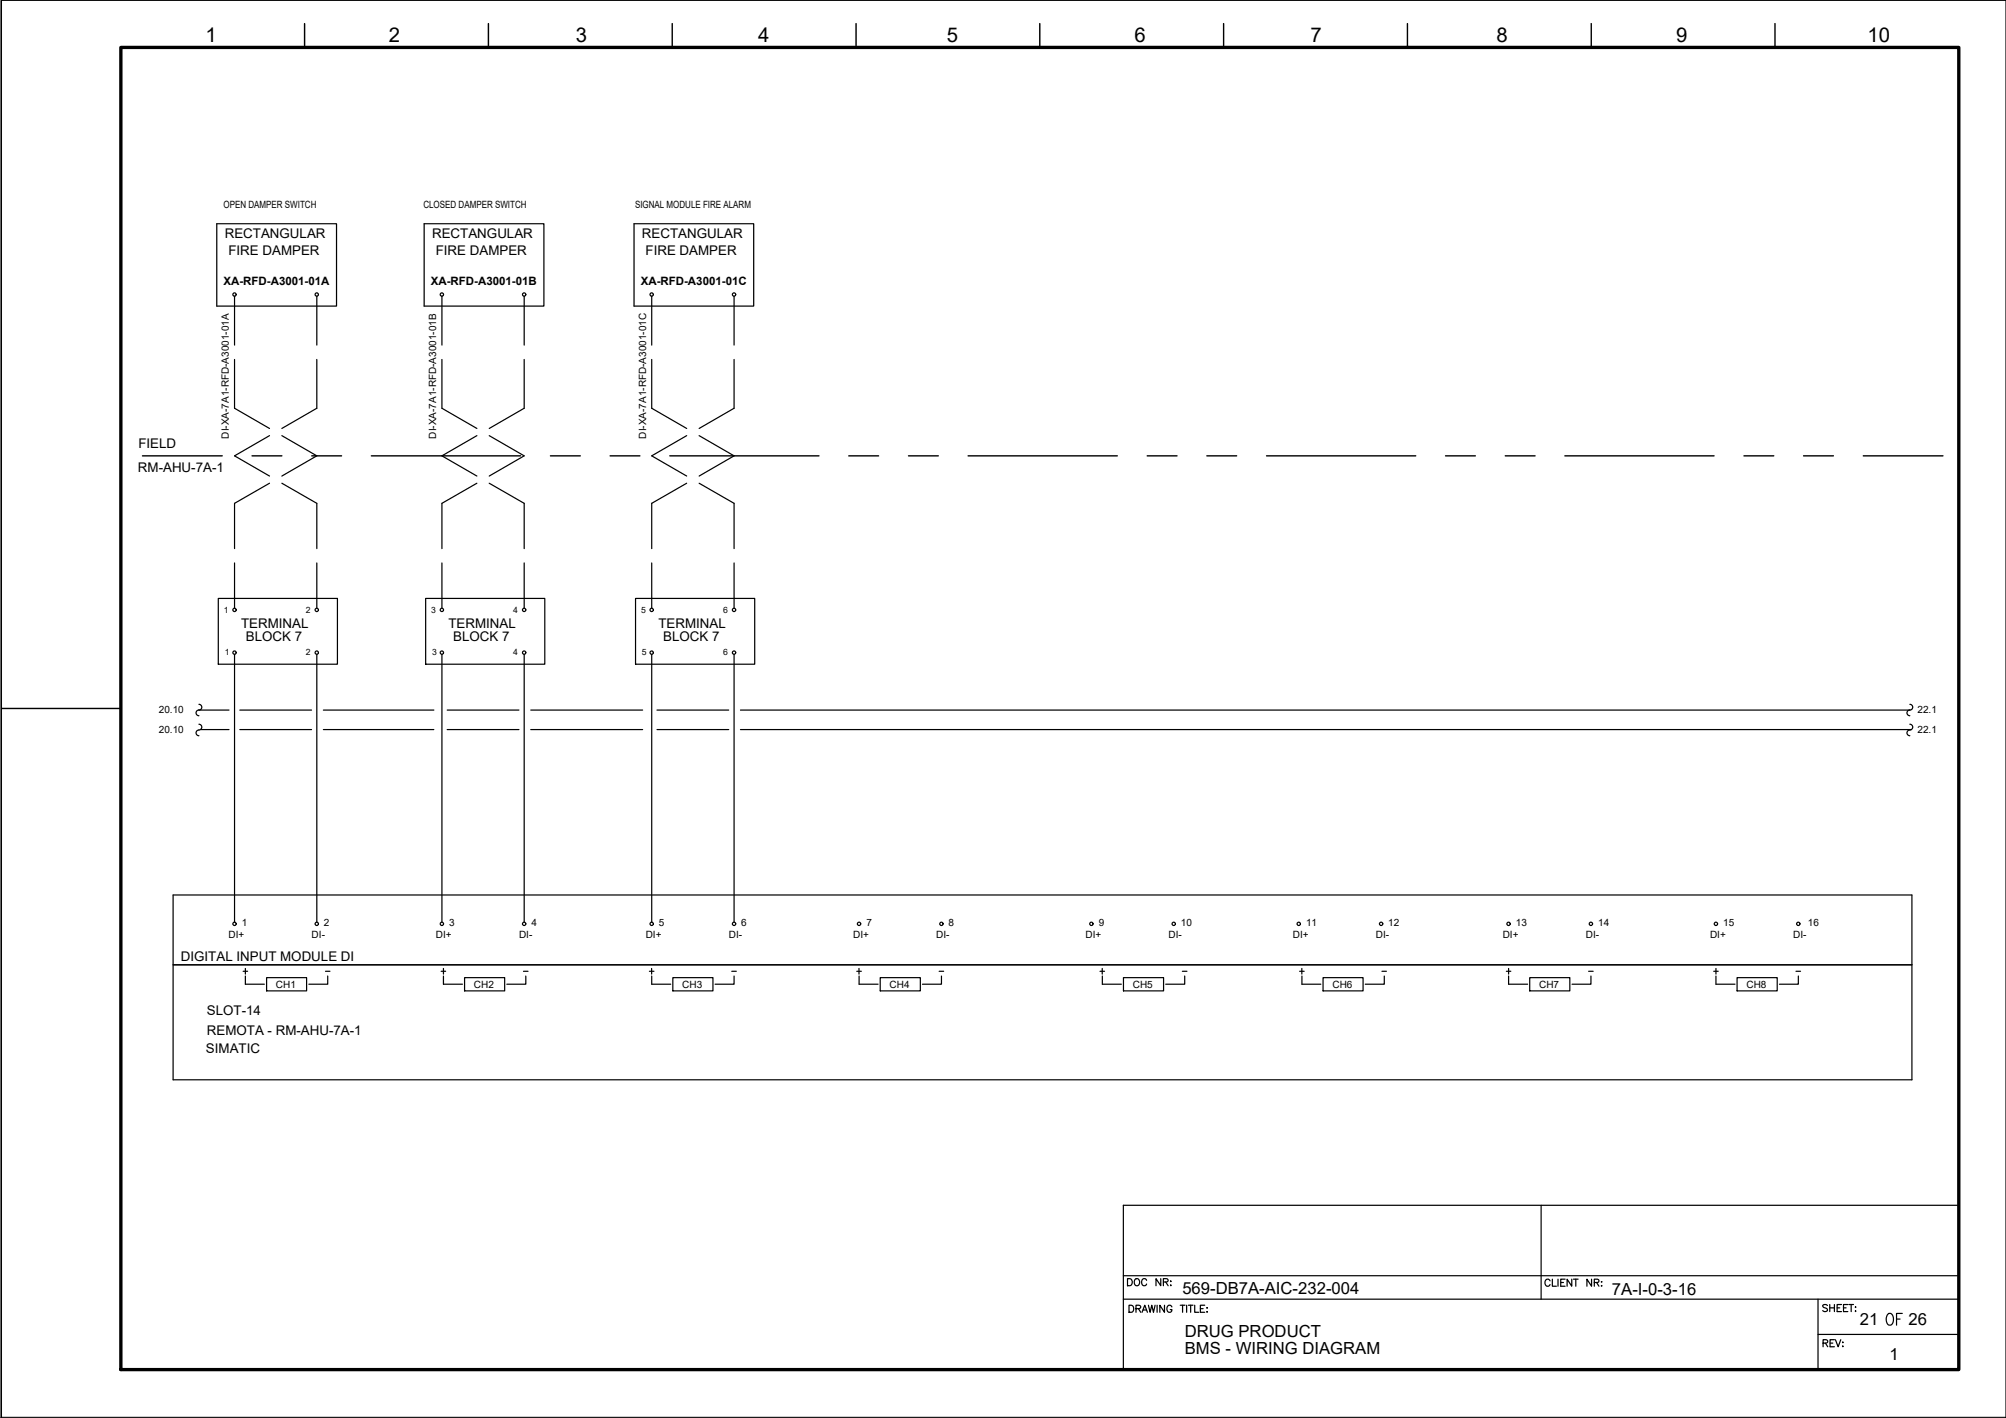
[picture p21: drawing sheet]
<svg xmlns="http://www.w3.org/2000/svg" width="420mm" height="297mm" viewBox="0 0 420 297" stroke-linecap="round" stroke-linejoin="round" font-family="sans-serif">
<defs><g id="words">
<text font-size="5.7" x="394.1" y="278.7">OF</text>
<text font-size="4.4" x="235.3" y="270.6">DOC NR:</text>
<g font-size="4.3">
<text x="43.1" y="8.9">1</text>
<text x="81.4" y="8.9">2</text>
<text x="120.6" y="8.9">3</text>
<text x="158.8" y="8.9">4</text>
<text x="198.3" y="8.9">5</text>
<text x="237.6" y="8.9">6</text>
<text x="274.5" y="8.9">7</text>
<text x="313.4" y="8.9">8</text>
<text x="351.1" y="8.9">9</text>
<text x="391.1" y="8.9">10</text>
</g>
<g font-size="4">
<text x="135.1" y="205.3">+</text>
<text x="178.5" y="205.3">+</text>
<text x="271.3" y="205.3">+</text>
<text x="358.1" y="205.3">+</text>
</g>
<g font-size="3.5">
<text x="247.6" y="271.1">569-DB7A-AIC-232-004</text>
<text x="337.6" y="271.3">7A-I-0-3-16</text>
<text x="248.2" y="280">DRUG PRODUCT</text>
<text x="389.6" y="277.5">21</text>
<text x="399.8" y="277.5">26</text>
<text x="248.2" y="283.5">BMS - WIRING DIAGRAM</text>
<text x="395.7" y="284.9">1</text>
</g>
<g font-size="2.8">
<text x="47.1" y="49.8">RECTANGULAR</text>
<text x="47.8" y="53.4">FIRE DAMPER</text>
<text x="90.5" y="49.8">RECTANGULAR</text>
<text x="91.3" y="53.4">FIRE DAMPER</text>
<text x="134.5" y="49.8">RECTANGULAR</text>
<text x="135.2" y="53.4">FIRE DAMPER</text>
<text x="29" y="93.8">FIELD</text>
<text x="28.9" y="98.9">RM-AHU-7A-1</text>
<text x="50.5" y="131.5">TERMINAL</text>
<text x="93.9" y="131.5">TERMINAL</text>
<text x="137.9" y="131.5">TERMINAL</text>
<text x="51.5" y="134.4">BLOCK 7</text>
<text x="94.9" y="134.4">BLOCK 7</text>
<text x="138.9" y="134.4">BLOCK 7</text>
<text x="37.9" y="201.2">DIGITAL INPUT MODULE DI</text>
<text x="43.3" y="212.6">SLOT-14</text>
<text x="43.1" y="220.6">SIMATIC</text>
<text x="43.3" y="216.8">REMOTA - RM-AHU-7A-1</text>
</g>
<g font-size="2.6">
<text x="67.4" y="204.6">-</text>
<text x="108.7" y="204.6">-</text>
<text x="152.4" y="204.6">-</text>
<text x="195.8" y="204.6">-</text>
<text x="246.6" y="204.6">-</text>
<text x="288.6" y="204.6">-</text>
<text x="332" y="204.6">-</text>
<text x="375.4" y="204.6">-</text>
</g>
<g font-size="2.4">
<text x="46.8" y="59.6">XA-RFD-A3001-01A</text>
<text x="90.2" y="59.6">XA-RFD-A3001-01B</text>
<text x="134.2" y="59.6">XA-RFD-A3001-01C</text>
</g>
<g font-size="2.1">
<text x="46.8" y="43.5">OPEN DAMPER SWITCH</text>
<text x="88.7" y="43.5">CLOSED DAMPER SWITCH</text>
<text x="133" y="43.5">SIGNAL MODULE FIRE ALARM</text>
<text x="47.9" y="91.9" transform="rotate(-90 47.9 91.9)">DI-XA-7A1-RFD-A3001-01A</text>
<text x="91.4" y="91.9" transform="rotate(-90 91.4 91.9)">DI-XA-7A1-RFD-A3001-01B</text>
<text x="135.3" y="91.9" transform="rotate(-90 135.3 91.9)">DI-XA-7A1-RFD-A3001-01C</text>
<text x="33.3" y="149.3">20.10</text>
<text x="401.6" y="149.3">22.1</text>
<text x="33.3" y="153.5">20.10</text>
<text x="401.6" y="153.5">22.1</text>
<text x="47.9" y="196.5">DI+</text>
<text x="50.6" y="194">1</text>
<text x="65.3" y="196.5">DI-</text>
<text x="67.9" y="194">2</text>
<text x="91.3" y="196.5">DI+</text>
<text x="94.1" y="194">3</text>
<text x="108.7" y="196.5">DI-</text>
<text x="111.3" y="194">4</text>
<text x="135.3" y="196.5">DI+</text>
<text x="138" y="194">5</text>
<text x="152.7" y="196.5">DI-</text>
<text x="155.2" y="194">6</text>
<text x="178.7" y="196.5">DI+</text>
<text x="181.5" y="194">7</text>
<text x="196.1" y="196.5">DI-</text>
<text x="198.7" y="194">8</text>
<text x="227.4" y="196.5">DI+</text>
<text x="230.1" y="194">9</text>
<text x="244.8" y="196.5">DI-</text>
<text x="247.3" y="194">10</text>
<text x="270.8" y="196.5">DI+</text>
<text x="273.6" y="194">11</text>
<text x="288.2" y="196.5">DI-</text>
<text x="290.8" y="194">12</text>
<text x="314.7" y="196.5">DI+</text>
<text x="317.5" y="194">13</text>
<text x="332.1" y="196.5">DI-</text>
<text x="334.7" y="194">14</text>
<text x="358.2" y="196.5">DI+</text>
<text x="360.9" y="194">15</text>
<text x="375.6" y="196.5">DI-</text>
<text x="378.7" y="194">16</text>
<text x="57.8" y="207">CH1</text>
<text x="99.3" y="207">CH2</text>
<text x="142.9" y="207">CH3</text>
<text x="186.3" y="207">CH4</text>
<text x="237.3" y="207">CH5</text>
<text x="279.1" y="207">CH6</text>
<text x="322.4" y="207">CH7</text>
<text x="365.8" y="207">CH8</text>
</g>
<g font-size="1.8">
<text x="46.9" y="128.3">1</text>
<text x="64.1" y="128.3">2</text>
<text x="90.3" y="128.3">3</text>
<text x="107.5" y="128.3">4</text>
<text x="134.3" y="128.3">5</text>
<text x="151.4" y="128.3">6</text>
<text x="47.1" y="137.2">1</text>
<text x="64.1" y="137.2">2</text>
<text x="90.5" y="137.2">3</text>
<text x="107.5" y="137.2">4</text>
<text x="134.5" y="137.2">5</text>
<text x="151.4" y="137.2">6</text>
</g>
</g></defs>
<!-- layer: G-TTLB-TTLB -->
<path d="M25.3 9.9h385v277h-385z" fill="none" stroke="#000" stroke-width=".7"/>
<!-- layer: G-TTLB-OTLN -->
<path d="M.3 .1v296.8h419.8" fill="none" stroke="#000" stroke-width=".21"/>
<!-- layer: G-TTLB-INDX -->
<path d="M63.8 4.9v5M102.3 4.9v5M140.8 4.9v5M179.3 4.9v5M217.8 4.9v5M256.3 4.9v5M294.8 4.9v5M333.3 4.9v5M371.8 4.9v5M.3 148.4h25" fill="none" stroke="#000" stroke-width=".3"/>
<!-- layer: LGSP IA4$0$LG_PLOT -->
<path d="M322.8 252.5v19.6M235.3 267.2h175M235.3 272.1h175M380.8 279.5h29.5M380.8 272.1v14.8M235.3 286.9h175" fill="none" stroke="#000" stroke-width=".25"/>
<!-- layer: LG_PLOT -->
<g fill="none" stroke="#000" stroke-width=".25">
<path d="M410.3 252.5h-175v34.4M236.5 273.4h.5a.8 .8 0 0 1 .5 .8 .8 .8 0 0 1-.5 .7h-.5zM237.9 274.1h.9l.1-.4-.3-.3h-.7v1.5M238.4 274.1l.5 .8M239.2 274.9l.6-1.5 .5 1.5M239.4 274.4h.7M240.5 273.4l.4 1.5 .3-1.5 .4 1.5 .3-1.5M242.4 273.4v1.5M243.9 273.4v1.5l-1-1.5v1.5M245.4 273.8a.53 .53 0 0 0-.6-.4 .53 .53 0 0 0-.4 .6 .6 .6 0 0 0 .2 .8 .6 .6 0 0 0 .8-.1v-.4h-.3M247.2 273.4h1M247.7 273.4v1.5"/>
<path d="M248.5 273.4v1.5M248.9 273.4h1M249.4 273.4v1.5M250.2 273.4v1.5h.9M251.4 274.1h.6M252.3 273.4h-.9v1.5h.9M252.8 274h.1zM252.8 274.8h.1zM324.7 268.3a.54 .54 0 0 0-.7-.3 .54 .54 0 0 0-.4 .5 .61 .61 0 0 0 .2 .8 .61 .61 0 0 0 .8-.1l.1-.1M325.1 268v1.4h.9M326.3 268v1.4M326.9 268.7h.6"/>
<path d="M327.8 268h-.9v1.4h.9M329.2 268v1.4l-1-1.4v1.4M329.6 268h.9M330.1 268v1.4M333.4 268v1.4l-1-1.4v1.4M333.9 268.7l.9-.1v-.5l-.9-.1v1.4M334.4 268.7l.5 .7M335.4 268.5h.1zM335.4 269.4h.1zM382.8 273.5l-.4-.2-.6 .2 .1 .3 .8 .4 .1 .3a.66 .66 0 0 1-1 0M383.2 273.3v1.5M383.2 274h1"/>
<path d="M384.2 273.3v1.5M384.8 274h.5M385.7 273.3h-.9v1.5h.9M386.1 274h.6M387 273.3h-.9v1.5h.9M387.2 273.3h1M387.7 273.3v1.5M388.6 273.8h.1zM388.6 274.6v.2zM381.8 281.4l.9-.1 .1-.2v-.3l-1-.2v1.5M382.3 281.4l.5 .7M383.3 281.4h.6"/>
<path d="M384.2 280.6h-.9v1.5h.9M384.4 280.6l.6 1.5 .6-1.5M385.9 281.2h.2zM386 282v.1z"/>
</g>
<!-- layer: I_LIMIT_LINE -->
<g fill="none" stroke="#000" stroke-width=".3">
<path d="M29.8 95.5h16.7M52.8 95.5h6.2M65.3 95.5h6.2M77.8 95.5h31.2M115.3 95.5h6.2M127.8 95.5h6.2M140.3 95.5h31.2M177.8 95.5h6.2M190.3 95.5h6.2M202.8 95.5h31.2M240.3 95.5h6.2M252.8 95.5h6.2"/>
<path d="M265.3 95.5h31.2M302.8 95.5h6.2M315.3 95.5h6.2M327.8 95.5h31.2M365.3 95.5h6.2M377.8 95.5h6.2M390.3 95.5h16.7"/>
</g>
<!-- layer: 0 -->
<g fill="none" stroke="#000" stroke-width=".25">
<path d="M41.7 148.7h6.3M42 152.8h6M50.2 148.7h15.1M50.2 152.8h15.1M67.7 148.7h23.2M67.7 152.8h23.2M93.7 148.7h15M93.7 152.8h15M111.2 148.7h23.4M111.2 152.8h23.4M137.6 148.7h15M137.6 152.8h15"/>
<path d="M155.1 148.7h244.9M155.1 152.8h245.2M400.5 187.5v38.7"/>
</g>
<!-- layer: I_DATA -->
<g fill="none" stroke="#000" stroke-width=".25">
<path d="M45.4 46.9h25.1v17.2h-25.1zM88.8 46.9h25.1v17.2h-25.1zM132.8 46.9h25.1v17.2h-25.1zM45.7 125.4h25v13.7h-25zM89.2 125.4h24.9v13.7h-24.9zM133.1 125.4h25v13.7h-25zM400.5 187.5h-364.2v38.7h364.2M36.3 202.1h364.2M50.9 203.5h1M51.4 204.5v1.7h4M51.4 202.9v1.2M55.8 204.8h8.4v2.8h-8.4z"/>
<path d="M68.6 204.5v1.7h-3.9M92.4 203.5h.9M92.9 204.5v1.7h4M92.9 202.9v1.2M97.3 204.8h8.4v2.8h-8.4zM110.1 204.5v1.7h-3.9M136.5 206.2h4M140.9 204.8h8.4v2.8h-8.4zM153.8 204.5v1.7h-4M179.9 206.2h4M184.4 204.8h8.4v2.8h-8.4zM197.2 204.5v1.7h-4"/>
<path d="M230.4 203.5h1M230.9 202.9v1.2M230.9 204.5v1.7h4M235.3 204.8h8.4v2.8h-8.4zM248.1 204.5v1.7h-3.9M272.7 206.2h3.9M277.1 204.8h8.4v2.8h-8.4zM289.9 204.5v1.7h-3.9M315.5 203.5h.9M316 204.5v1.7h4M316 202.9v1.2M320.4 204.8h8.4v2.8h-8.4z"/>
<path d="M333.2 204.5v1.7h-3.9M359.4 206.2h4M363.8 204.8h8.4v2.8h-8.4zM376.7 204.5v1.7h-4"/>
<circle cx="49.1" cy="61.7" r=".35"/>
<circle cx="66.3" cy="61.7" r=".35"/>
<circle cx="92.6" cy="61.7" r=".35"/>
<circle cx="109.8" cy="61.7" r=".35"/>
<circle cx="136.5" cy="61.7" r=".35"/>
<circle cx="153.7" cy="61.7" r=".35"/>
<circle cx="49.1" cy="136.7" r=".35"/>
<circle cx="49.1" cy="127.8" r=".35"/>
<circle cx="66.3" cy="136.7" r=".35"/>
<circle cx="66.3" cy="127.8" r=".35"/>
<circle cx="92.6" cy="136.7" r=".35"/>
<circle cx="92.6" cy="127.8" r=".35"/>
<circle cx="109.8" cy="136.7" r=".35"/>
<circle cx="109.8" cy="127.8" r=".35"/>
<circle cx="136.5" cy="136.7" r=".35"/>
<circle cx="136.5" cy="127.8" r=".35"/>
<circle cx="153.7" cy="127.8" r=".35"/>
<circle cx="153.7" cy="136.7" r=".35"/>
<circle cx="49.1" cy="193.5" r=".35"/>
<circle cx="66.3" cy="193.5" r=".35"/>
<circle cx="92.6" cy="193.5" r=".35"/>
<circle cx="109.8" cy="193.5" r=".35"/>
<circle cx="136.5" cy="193.5" r=".35"/>
<circle cx="153.7" cy="193.5" r=".35"/>
<circle cx="179.9" cy="193.5" r=".35"/>
<circle cx="197.2" cy="193.5" r=".35"/>
<circle cx="228.6" cy="193.5" r=".35"/>
<circle cx="245.8" cy="193.5" r=".35"/>
<circle cx="272" cy="193.5" r=".35"/>
<circle cx="289.3" cy="193.5" r=".35"/>
<circle cx="316" cy="193.5" r=".35"/>
<circle cx="333.2" cy="193.5" r=".35"/>
<circle cx="359.4" cy="193.5" r=".35"/>
<circle cx="376.7" cy="193.5" r=".35"/>
</g>
<!-- layer: I_TABS -->
<g fill="none" stroke="#000" stroke-width=".25">
<path d="M49.1 62v10.3M49.1 75.3v10.2l7.4 4.3M66.4 62v10.3M66.4 75.3v10.2l-7.4 4.3M92.6 62v10.3M92.6 75.3v10.2l7.3 4.3M109.8 62v10.3M109.8 75.3v10.2l-7.3 4.3M136.5 62v10.3M136.5 75.3v10.2l7.3 4.3M153.8 62v10.3M153.8 75.3v10.2l-7.4 4.3"/>
<path d="M56.5 91.3l-7.4 4.2 7.4 4.2M59 91.3l7.4 4.2-7.4 4.2M99.9 91.3l-7.3 4.2 7.3 4.2M102.5 91.3l7.3 4.2-7.3 4.2M143.8 91.3l-7.3 4.2 7.3 4.2M146.4 91.3l7.4 4.2-7.4 4.2M49.1 117.9v9.5M56.5 101.2l-7.4 4.2v9.5M59 101.2l7.4 4.2v9.5M66.4 117.9v9.5M92.6 117.9v9.5M99.9 101.2l-7.3 4.2v9.5"/>
<path d="M102.5 101.2l7.3 4.2v9.5M109.8 117.9v9.5M136.5 117.9v9.5M143.8 101.2l-7.3 4.2v9.5M146.4 101.2l7.4 4.2v9.5M153.8 117.9v9.5M49.1 137.1v56.1M66.4 137.1v56.1M92.6 137.1v56.1M109.8 137.1v56.1M136.5 137.1v56.1M153.8 137.1v56.1"/>
<path d="M41.7 147.5a.6 .6 0 0 1 .6 .6 .6 .6 0 0 1-.6 .6M41.7 148.7a.6 .6 0 0 0-.6 .6 .6 .6 0 0 0 .6 .6M41.7 151.7a.64 .64 0 0 1 .6 .8 .64 .64 0 0 1-.9 .5 .6 .6 0 0 0-.3 .6 .6 .6 0 0 0 .6 .5M400 147.5a.6 .6 0 0 1 .6 .6 .6 .6 0 0 1-.6 .6M400 148.7a.6 .6 0 0 0-.6 .6 .6 .6 0 0 0 .6 .6M400 151.7a.64 .64 0 0 1 .6 .8 .64 .64 0 0 1-.8 .5 .6 .6 0 0 0-.4 .6 .6 .6 0 0 0 .6 .5"/>
</g>
<!-- layer: 0 -->
<path d="M.2 .1h419.9v296.9h-419.9z" fill="none" stroke="#000" stroke-width=".21"/>
<use href="#words"/>
</svg>
